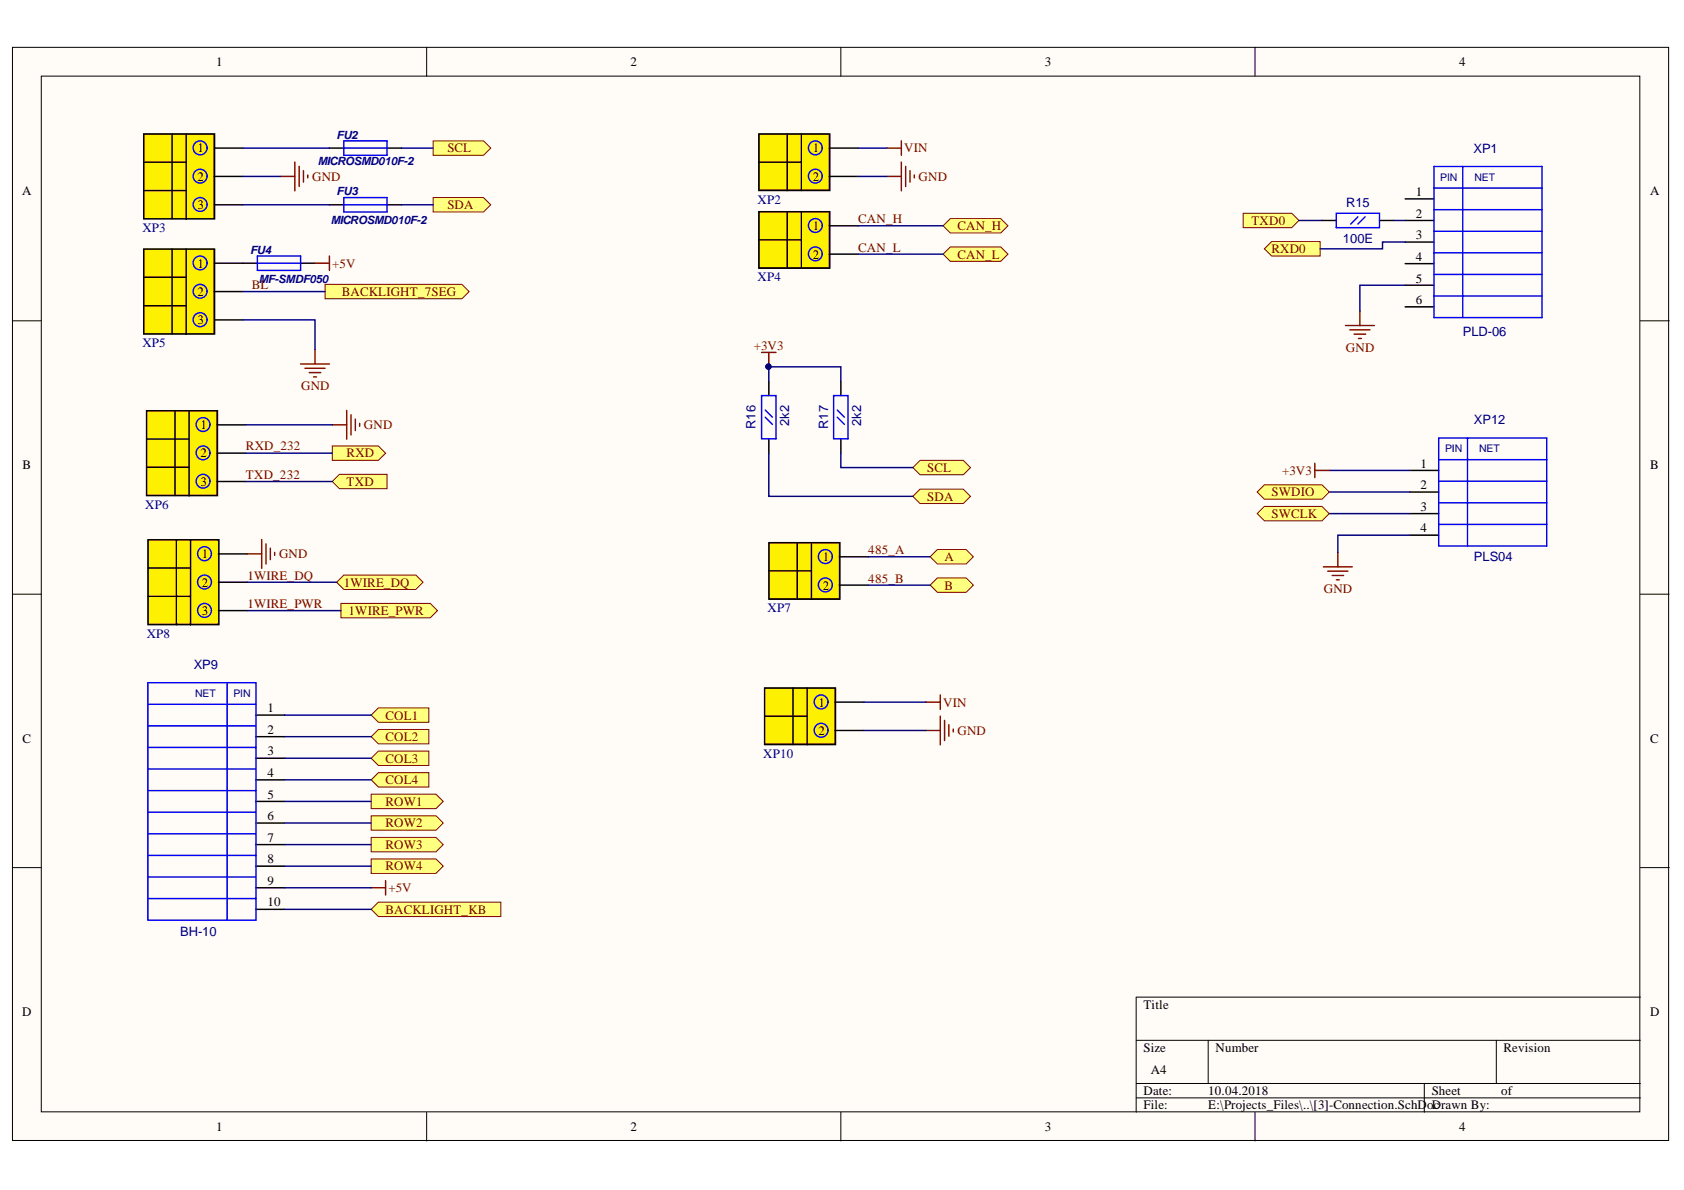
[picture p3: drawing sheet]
<svg xmlns="http://www.w3.org/2000/svg" width="297mm" height="210mm" viewBox="0 0 297 210" stroke-linecap="round" stroke-linejoin="round" font-family="sans-serif">
<defs><g id="words">
<g font-size="2.3">
<text x="38.1" y="11.7">1</text>
<text x="111.2" y="11.7">2</text>
<text x="184.3" y="11.7">3</text>
<text x="257.4" y="11.7">4</text>
<text x="34.8" y="26.9">1</text>
<text x="143.3" y="26.9">1</text>
<text x="3.9" y="34.5">A</text>
<text x="34.8" y="31.9">2</text>
<text x="143.3" y="31.9">2</text>
<text x="249.7" y="34.6">1</text>
<text x="291.1" y="34.5">A</text>
<text x="34.8" y="36.9">3</text>
<text x="143.3" y="40.6">1</text>
<text x="249.7" y="38.4">2</text>
<text x="34.8" y="47.2">1</text>
<text x="143.3" y="45.6">2</text>
<text x="249.7" y="46">4</text>
<text x="249.7" y="42.2">3</text>
<text x="34.8" y="52.2">2</text>
<text x="249.7" y="53.7">6</text>
<text x="249.7" y="49.9">5</text>
<text x="34.8" y="57.2">3</text>
<text x="35.4" y="75.7">1</text>
<text x="4" y="82.7">B</text>
<text x="35.4" y="80.7">2</text>
<text x="250.6" y="82.5">1</text>
<text x="291.1" y="82.7">B</text>
<text x="35.4" y="85.7">3</text>
<text x="250.6" y="86.3">2</text>
<text x="250.6" y="93.9">4</text>
<text x="250.6" y="90.1">3</text>
<text x="35.6" y="98.4">1</text>
<text x="145.1" y="98.9">1</text>
<text x="35.6" y="103.5">2</text>
<text x="145.1" y="104">2</text>
<text x="35.6" y="108.5">3</text>
<text x="47.2" y="125.6">1</text>
<text x="144.4" y="124.6">1</text>
<text x="4" y="131">C</text>
<text x="47.2" y="129.4">2</text>
<text x="144.4" y="129.6">2</text>
<text x="291.1" y="131">C</text>
<text x="47.2" y="137.1">4</text>
<text x="47.2" y="133.3">3</text>
<text x="47.2" y="140.9">5</text>
<text x="47.2" y="144.7">6</text>
<text x="47.2" y="148.5">7</text>
<text x="47.2" y="152.3">8</text>
<text x="47.2" y="159.9">10</text>
<text x="47.2" y="156.1">9</text>
<text x="3.9" y="179.2">D</text>
<text x="201.7" y="177.9">Title</text>
<text x="291.1" y="179.2">D</text>
<text x="201.7" y="185.6">Size</text>
<text x="214.4" y="185.6">Number</text>
<text x="265.2" y="185.6">Revision</text>
<text x="203" y="189.4">A4</text>
<text x="201.7" y="193.2">Date:</text>
<text x="201.7" y="195.7">File:</text>
<text x="213.1" y="193.2">10.04.2018</text>
<text x="213.1" y="195.7">E:\Projects_Files\..\[3]-Connection.SchD</text>
<text x="251.7" y="195.7">oDrawn By:</text>
<text x="252.5" y="193.2">Sheet</text>
<text x="252.9" y="195.7">c</text>
<text x="264.8" y="193.2">of</text>
<text x="38.1" y="199.5">1</text>
<text x="111.2" y="199.5">2</text>
<text x="184.3" y="199.5">3</text>
<text x="257.4" y="199.5">4</text>
</g>
<g font-size="2.3" fill="#800000">
<text x="78.9" y="26.9">SCL</text>
<text x="159.5" y="26.9">VIN</text>
<text x="55.1" y="31.9">GND</text>
<text x="162" y="31.9">GND</text>
<text x="78.9" y="36.9">SDA</text>
<text x="151.4" y="39.3">CAN_H</text>
<text x="168.9" y="40.6">CAN_H</text>
<text x="220.7" y="39.6">TXD0</text>
<text x="58.6" y="47.2">+5V</text>
<text x="151.4" y="44.4">CAN_L</text>
<text x="168.9" y="45.6">CAN_L</text>
<text x="224.3" y="44.7">RXD0</text>
<text x="44.4" y="51">BL</text>
<text x="60.3" y="52.2">BACKLIGHT_7SEG</text>
<text x="132.9" y="61.7">+3V3</text>
<text x="237.4" y="62">GND</text>
<text x="53.1" y="68.8">GND</text>
<text x="64.2" y="75.7">GND</text>
<text x="43.4" y="79.4">RXD_232</text>
<text x="61.1" y="80.7">RXD</text>
<text x="163.6" y="83.2">SCL</text>
<text x="226.1" y="83.7">+3V3</text>
<text x="43.4" y="84.4">TXD_232</text>
<text x="61.1" y="85.7">TXD</text>
<text x="163.6" y="88.3">SDA</text>
<text x="224.3" y="87.5">SWDIO</text>
<text x="224.3" y="91.3">SWCLK</text>
<text x="49.2" y="98.4">GND</text>
<text x="153.2" y="97.7">485_A</text>
<text x="166.6" y="98.9">A</text>
<text x="43.6" y="102.2">1WIRE_DQ</text>
<text x="43.6" y="107.2">1WIRE_PWR</text>
<text x="60.6" y="103.5">1WIRE_DQ</text>
<text x="153.2" y="102.7">485_B</text>
<text x="166.6" y="104">B</text>
<text x="233.5" y="104.6">GND</text>
<text x="61.5" y="108.5">1WIRE_PWR</text>
<text x="166.4" y="124.6">VIN</text>
<text x="68" y="126.9">COL1</text>
<text x="68" y="130.7">COL2</text>
<text x="168.9" y="129.6">GND</text>
<text x="68" y="134.5">COL3</text>
<text x="68" y="138.3">COL4</text>
<text x="68" y="142.1">ROW1</text>
<text x="68" y="145.9">ROW2</text>
<text x="68" y="149.7">ROW3</text>
<text x="68" y="153.5">ROW4</text>
<text x="68" y="161.1">BACKLIGHT_KB</text>
<text x="68.5" y="157.3">+5V</text>
</g>
<g font-size="2.3" fill="#000080">
<text x="259.9" y="27">XP1</text>
<text x="133.6" y="35.9">XP2</text>
<text x="25.1" y="40.9">XP3</text>
<text x="237.5" y="36.6">R15</text>
<text x="236.9" y="42.9">100E</text>
<text x="133.6" y="49.6">XP4</text>
<text x="258" y="59.3">PLD-06</text>
<text x="25.1" y="61.2">XP5</text>
<text x="133.3" y="75.6" transform="rotate(-90 133.3 75.6)">R16</text>
<text x="139.2" y="75.1" transform="rotate(-90 139.2 75.1)">2k2</text>
<text x="146.1" y="75.6" transform="rotate(-90 146.1 75.6)">R17</text>
<text x="151.9" y="75.1" transform="rotate(-90 151.9 75.1)">2k2</text>
<text x="260" y="74.9">XP12</text>
<text x="25.6" y="89.7">XP6</text>
<text x="260" y="99">PLS04</text>
<text x="135.4" y="108">XP7</text>
<text x="25.9" y="112.5">XP8</text>
<text x="34.2" y="118">XP9</text>
<text x="134.6" y="133.7">XP10</text>
<text x="31.8" y="165">BH-10</text>
</g>
<g font-size="2" fill="#000080">
<text x="56.1" y="29">MICROSMD010F-2</text>
<text x="59.4" y="24.5">FU2</text>
<text x="59.4" y="34.5">FU3</text>
<text x="58.4" y="39.4">MICROSMD010F-2</text>
<text x="44.1" y="44.8">FU4</text>
<text x="45.7" y="49.8">MF-SMDF050</text>
</g>
<g font-size="1.9" fill="#000080">
<text x="254.1" y="31.9">PIN</text>
<text x="260.1" y="31.9">NET</text>
<text x="254.9" y="79.8">PIN</text>
<text x="260.9" y="79.8">NET</text>
<text x="34.4" y="122.9">NET</text>
<text x="41.2" y="122.9">PIN</text>
</g>
</g></defs>
<g fill="#fffcf8" stroke="#000" stroke-width=".18">
<path d="M2.2 8.4h292.1v192.8h-292.1z"/>
<path d="M7.3 13.4h281.9v182.7h-281.9z"/>
</g>
<g fill="none" stroke="#000" stroke-width=".18">
<path d="M75.3 8.4v5M148.3 8.4v5M221.4 8.4v5M2.2 56.6h5.1M289.3 56.6h5.1M2.2 104.8h5.1M289.3 104.8h5.1M2.2 153h5.1M289.3 153h5.1M289.3 175.9h-88.9v20.3M75.3 196.2v5.1M148.3 196.2v5.1"/>
<path d="M200.4 183.5h88.9M200.4 191.1h88.9M200.4 193.7h88.9M213.1 183.5v7.6M221.4 196.2v5.1M251.2 191.1v5.1M263.9 183.5v7.6"/>
</g>
<path d="M49.5 31.1h2.5M52 28.6v5.1M52.8 29.3v3.6M53.5 30.1v2M54.3 30.9v.5M156.4 31.1h2.6M159 28.6v5.1M159.7 29.3v3.6M160.5 30.1v2M161.3 30.9v.5" fill="none" stroke="#800000" stroke-width=".25"/>
<path d="M58.1 36.1h2.5M58.1 26.1h2.5M68.3 36.1h2.5M68.3 26.1h2.5" fill="none" stroke="#000" stroke-width=".25"/>
<path d="M60.6 24.9h7.7v2.5h-7.7zM60.6 34.9h7.7v2.5h-7.7zM60.6 36.1h7.7M60.6 26.1h7.7" fill="none" stroke="#00f" stroke-width=".25"/>
<g fill="#ffff80" stroke="#800000" stroke-width=".18">
<path d="M76.4 24.9h8.9l1.3 1.2-1.3 1.3h-8.9z" fill-rule="evenodd"/>
<path d="M76.4 34.9h8.9l1.3 1.2-1.3 1.3h-8.9z" fill-rule="evenodd"/>
<path d="M65.5 126.1l1.2-1.2h8.9v2.5h-8.9z" fill-rule="evenodd"/>
<path d="M65.5 129.9l1.2-1.2h8.9v2.5h-8.9z" fill-rule="evenodd"/>
<path d="M65.5 133.7l1.2-1.2h8.9v2.5h-8.9z" fill-rule="evenodd"/>
<path d="M65.5 137.6l1.2-1.3h8.9v2.5h-8.9z" fill-rule="evenodd"/>
</g>
<path d="M45.1 137.6h5.1M45.1 129.9h5.1M45.1 133.7h5.1M45.1 126.1h5.1M45.1 152.8h5.1M45.1 145.2h5.1M45.1 156.6h5.1M45.1 149h5.1M45.1 141.4h5.1M45.1 160.4h5.1" fill="none" stroke="#000" stroke-width=".25"/>
<path d="M26.1 120.4h19v41.9h-19zM26.1 139.5h19M26.1 135.7h19M26.1 131.8h19M26.1 128h19M26.1 124.2h19M40.1 120.4v41.9M26.1 158.5h19M26.1 154.7h19M26.1 150.9h19M26.1 147.1h19M26.1 143.3h19" fill="none" stroke="#00f" stroke-width=".25"/>
<g fill="#ffff80" stroke="#800000" stroke-width=".18">
<path d="M65.5 140.1h11.4l1.3 1.3-1.3 1.2h-11.4z" fill-rule="evenodd"/>
<path d="M65.5 143.9h11.4l1.3 1.3-1.3 1.2h-11.4z" fill-rule="evenodd"/>
<path d="M65.5 147.7h11.4l1.3 1.3-1.3 1.2h-11.4z" fill-rule="evenodd"/>
<path d="M65.5 151.5h11.4l1.3 1.3-1.3 1.3h-11.4z" fill-rule="evenodd"/>
</g>
<path d="M135.6 67.2v2.6M135.6 77.4v2.5M148.3 67.2v2.6M148.3 77.4v2.5" fill="none" stroke="#000" stroke-width=".25"/>
<path d="M134.3 69.8h2.6v7.6h-2.6zM135 73.6l1.2 1.3M135 72.3l1.2 1.3M147 69.8h2.6v7.6h-2.6zM147.7 73.6l1.2 1.3M147.7 72.3l1.2 1.3" fill="none" stroke="#00f" stroke-width=".25"/>
<path d="M134.3 62.2h2.6M135.6 62.2v2.5" fill="none" stroke="#800000" stroke-width=".25"/>
<circle cx="135.5" cy="64.7" r=".47" fill="#000080" stroke="#000080" stroke-width=".18"/>
<g fill="#ffff80" stroke="#800000" stroke-width=".18">
<path d="M161 82.5l1.3-1.3h7.6l1.3 1.3-1.3 1.2h-7.6z" fill-rule="evenodd"/>
<path d="M161 87.5l1.3-1.2h7.6l1.3 1.2-1.3 1.3h-7.6z" fill-rule="evenodd"/>
</g>
<path d="M25.9 72.4h12.4v14.9h-12.4z" fill="#fdf101" stroke="#800000" stroke-width=".18"/>
<path d="M25.9 72.4h12.5v15h-12.5zM25.9 77.4h7.5M30.9 72.4v15M33.4 72.4v15M38.3 74.9h5.1M38.3 79.9h5.1M25.9 82.4h7.5M38.3 84.9h5.1" fill="none" stroke="#000" stroke-width=".25"/>
<g fill="none" stroke="#00f" stroke-width=".25">
<circle cx="35.8" cy="79.9" r="1.22"/>
<circle cx="35.8" cy="74.9" r="1.22"/>
<circle cx="35.8" cy="84.9" r="1.22"/>
</g>
<path d="M58.6 74.9h2.6M61.2 72.4v5.1M61.9 73.2v3.5M62.7 73.9v2M63.4 74.7v.5" fill="none" stroke="#800000" stroke-width=".25"/>
<path d="M58.6 78.7h8.1l1.3 1.2-1.3 1.3h-8.1z" fill-rule="evenodd" fill="#ffff80" stroke="#800000" stroke-width=".18"/>
<path d="M53 64.2h5.1M53.8 65h3.5M54.5 65.7h2.1M55.3 66.5h.5M55.6 61.7v2.5" fill="none" stroke="#800000" stroke-width=".25"/>
<path d="M25.3 23.6h12.4v14.9h-12.4z" fill="#fdf101" stroke="#800000" stroke-width=".18"/>
<path d="M25.3 23.6h12.6v15h-12.6zM25.3 28.6h7.5M25.3 33.6h7.5M30.4 23.6v15M32.8 23.6v15M37.8 26.1h5.1M37.8 31.1h5.1M37.8 36.1h5.1" fill="none" stroke="#000" stroke-width=".25"/>
<g fill="none" stroke="#00f" stroke-width=".25">
<circle cx="35.3" cy="26.1" r="1.23"/>
<circle cx="35.3" cy="31.1" r="1.23"/>
<circle cx="35.3" cy="36.1" r="1.23"/>
</g>
<path d="M25.3 43.9h12.4v14.9h-12.4z" fill="#fdf101" stroke="#800000" stroke-width=".18"/>
<path d="M25.3 43.9h12.6v15h-12.6zM25.3 48.9h7.5M25.3 53.9h7.5M30.4 43.9v15M32.8 43.9v15M37.8 46.4h5.1M37.8 51.4h5.1M37.8 56.4h5.1" fill="none" stroke="#000" stroke-width=".25"/>
<g fill="none" stroke="#00f" stroke-width=".25">
<circle cx="35.3" cy="56.4" r="1.23"/>
<circle cx="35.3" cy="51.4" r="1.23"/>
<circle cx="35.3" cy="46.4" r="1.23"/>
</g>
<path d="M156.4 26.1h2.6M159 24.9v2.5" fill="none" stroke="#800000" stroke-width=".25"/>
<path d="M133.9 23.6h12.4v9.9h-12.4z" fill="#fdf101" stroke="#800000" stroke-width=".18"/>
<path d="M133.9 23.6h12.5v10h-12.5zM133.9 28.6h7.5M138.9 23.6v10M141.4 23.6v10M146.3 26.1h5.1M146.3 31.1h5.1" fill="none" stroke="#000" stroke-width=".25"/>
<g fill="none" stroke="#00f" stroke-width=".25">
<circle cx="143.8" cy="26.1" r="1.23"/>
<circle cx="143.8" cy="31.1" r="1.22"/>
</g>
<path d="M135.6 95.7h12.4v9.9h-12.4z" fill="#fdf101" stroke="#800000" stroke-width=".18"/>
<path d="M135.6 95.7h12.5v10h-12.5zM140.6 95.7v10M143.1 95.7v10M148.1 98.2h5M135.6 100.7h7.5M148.1 103.2h5" fill="none" stroke="#000" stroke-width=".25"/>
<g fill="none" stroke="#00f" stroke-width=".25">
<circle cx="145.6" cy="98.2" r="1.23"/>
<circle cx="145.6" cy="103.2" r="1.23"/>
</g>
<path d="M134.8 121.4h12.5v9.8h-12.5z" fill="#fdf101" stroke="#800000" stroke-width=".18"/>
<path d="M134.9 121.4h12.5v9.9h-12.5zM134.9 126.3h7.5M139.9 121.4v9.9M142.4 121.4v9.9M147.3 123.8h5.1M147.3 128.8h5.1" fill="none" stroke="#000" stroke-width=".25"/>
<g fill="none" stroke="#00f" stroke-width=".25">
<circle cx="144.8" cy="128.8" r="1.23"/>
<circle cx="144.8" cy="123.8" r="1.23"/>
</g>
<path d="M163.3 128.8h2.5M163.3 123.8h2.5M165.8 122.6v2.5M165.8 126.3v5.1M166.6 127.1v3.5M167.4 127.8v2.1M168.1 128.6v.5" fill="none" stroke="#800000" stroke-width=".25"/>
<g fill="#ffff80" stroke="#800000" stroke-width=".18">
<path d="M164.1 98.2l1.2-1.3h5.1l1.3 1.3-1.3 1.3h-5.1z" fill-rule="evenodd"/>
<path d="M164.1 103.2l1.2-1.3h5.1l1.3 1.3-1.3 1.3h-5.1z" fill-rule="evenodd"/>
</g>
<path d="M133.9 37.3h12.4v9.9h-12.4z" fill="#fdf101" stroke="#800000" stroke-width=".18"/>
<path d="M133.9 37.3h12.5v10h-12.5zM138.9 37.3v10M141.4 37.3v10M146.3 39.8h5.1M133.9 42.3h7.5M146.3 44.8h5.1" fill="none" stroke="#000" stroke-width=".25"/>
<g fill="none" stroke="#00f" stroke-width=".25">
<circle cx="143.8" cy="39.8" r="1.22"/>
<circle cx="143.8" cy="44.8" r="1.22"/>
</g>
<g fill="#ffff80" stroke="#800000" stroke-width=".18">
<path d="M166.4 39.8l1.2-1.2h8.9l1.3 1.2-1.3 1.3h-8.9z" fill-rule="evenodd"/>
<path d="M166.4 44.8l1.2-1.2h8.9l1.3 1.2-1.3 1.3h-8.9z" fill-rule="evenodd"/>
<path d="M58.6 84.9l1.3-1.2h8.4v2.5h-8.4z" fill-rule="evenodd"/>
<path d="M65.5 160.4l1.2-1.3h21.6v2.6h-21.6z" fill-rule="evenodd"/>
</g>
<path d="M65.5 156.6h2.5M68 155.3v2.6" fill="none" stroke="#800000" stroke-width=".25"/>
<path d="M26.1 95.2h12.4v14.9h-12.4z" fill="#fdf101" stroke="#800000" stroke-width=".18"/>
<path d="M26.1 95.2h12.5v15h-12.5zM31.1 95.2v15M33.6 95.2v15M38.5 97.7h5.1M26.1 100.2h7.5M26.1 105.2h7.5M38.5 102.7h5.1M38.5 107.7h5.1" fill="none" stroke="#000" stroke-width=".25"/>
<g fill="none" stroke="#00f" stroke-width=".25">
<circle cx="36.1" cy="97.7" r="1.23"/>
<circle cx="36.1" cy="107.7" r="1.23"/>
<circle cx="36.1" cy="102.7" r="1.23"/>
</g>
<path d="M43.6 97.7h2.6M46.2 95.2v5M46.9 95.9v3.6M47.7 96.7v2M48.4 97.4v.6" fill="none" stroke="#800000" stroke-width=".25"/>
<path d="M57.3 50.2h24.2l1.3 1.2-1.3 1.3h-24.2z" fill-rule="evenodd" fill="#ffff80" stroke="#800000" stroke-width=".18"/>
<path d="M42.9 46.4h2.5M53 46.4h2.6" fill="none" stroke="#000" stroke-width=".25"/>
<path d="M45.4 45.2h7.6v2.5h-7.6zM45.4 46.4h7.6" fill="none" stroke="#00f" stroke-width=".25"/>
<path d="M55.6 46.4h2.5M58.1 45.2v2.5" fill="none" stroke="#800000" stroke-width=".25"/>
<g fill="#ffff80" stroke="#800000" stroke-width=".18">
<path d="M60.1 106.4h15.8l1.3 1.3-1.3 1.3h-15.8z" fill-rule="evenodd"/>
<path d="M59.4 102.7l1.2-1.3h12.8l1.2 1.3-1.2 1.3h-12.8z" fill-rule="evenodd"/>
</g>
<path d="M247.9 38.9h5M247.9 35.1h5M247.9 54.1h5M247.9 46.5h5M247.9 50.3h5M247.9 42.7h5" fill="none" stroke="#000" stroke-width=".25"/>
<path d="M252.9 29.4h19.1v26.6h-19.1zM252.9 37h19.1M252.9 33.2h19.1M258 29.4v26.6M252.9 52.2h19.1M252.9 48.4h19.1M252.9 44.6h19.1M252.9 40.8h19.1" fill="none" stroke="#00f" stroke-width=".25"/>
<g fill="#ffff80" stroke="#800000" stroke-width=".18">
<path d="M223 43.9l1.3-1.3h8.6v2.6h-8.6z" fill-rule="evenodd"/>
<path d="M219.3 37.6h8.6l1.2 1.3-1.2 1.3h-8.6z" fill-rule="evenodd"/>
</g>
<path d="M237.3 57.4h5.1M238.1 58.2h3.6M238.9 58.9h2M239.6 59.7h.5M239.9 54.9v2.5M231.9 81.7v2.5M231.9 83h2.6" fill="none" stroke="#800000" stroke-width=".25"/>
<path d="M233.2 38.9h2.5M243.3 38.9h2.6M248.7 94.4h5.1M248.7 86.8h5.1M248.7 90.6h5.1M248.7 83h5.1" fill="none" stroke="#000" stroke-width=".25"/>
<path d="M235.7 37.6h7.6v2.6h-7.6zM239.5 38.3l-1.3 1.2M240.8 38.3l-1.3 1.2M253.8 77.3h19v19h-19zM258.9 77.3v19M253.8 92.5h19M253.8 88.7h19M253.8 84.9h19M253.8 81.1h19" fill="none" stroke="#00f" stroke-width=".25"/>
<g fill="none" stroke="#000080" stroke-width=".25">
<path d="M42.9 26.1h15.2M42.9 31.1h6.6M42.9 36.1h15.2M70.8 26.1h5.6M70.8 36.1h5.6M151.4 26.1h5M151.4 31.1h5M151.4 39.8h15M229.1 38.9h4.1M245.9 38.9h2M42.9 56.4h12.7v5.3M42.9 51.4h14.4"/>
<path d="M151.4 44.8h15M247.9 42.7h-4v1.2h-11M247.9 50.3h-8v4.6M43.4 79.9h15.2M43.4 74.9h15.2M135.6 67.2v-2.5h12.7v2.5M135.6 79.9v7.6h25.4M148.3 79.9v2.6h12.7M43.4 84.9h15.2M153.1 98.2h11M234.5 83h14.2M234.5 86.8h14.2"/>
<path d="M234.5 90.6h14.2M43.6 107.7h16.5M43.6 102.7h15.8M153.1 103.2h11M50.2 126.1h15.3M50.2 129.9h15.3M50.2 133.7h15.3M50.2 137.6h15.3M152.4 123.8h10.9M152.4 128.8h10.9M50.2 141.4h15.3M50.2 145.2h15.3"/>
<path d="M50.2 149h15.3M50.2 152.8h15.3M50.2 156.6h15.3M50.2 160.4h15.3"/>
</g>
<circle cx="135.5" cy="64.7" r=".47" fill="#000080" stroke="#000080" stroke-width=".18"/>
<g fill="#ffff80" stroke="#800000" stroke-width=".18">
<path d="M221.8 86.8l1.2-1.3h10.2l1.3 1.3-1.3 1.3h-10.2z" fill-rule="evenodd"/>
<path d="M221.8 90.6l1.2-1.3h10.2l1.3 1.3-1.3 1.3h-10.2z" fill-rule="evenodd"/>
</g>
<path d="M233.4 100h5.1M236 97.4v2.6M234.2 100.7h3.6M235 101.5h2M235.7 102.3h.5" fill="none" stroke="#800000" stroke-width=".25"/>
<path d="M248.7 94.4h-12.7v3" fill="none" stroke="#000080" stroke-width=".25"/>
<use href="#words"/>
</svg>
